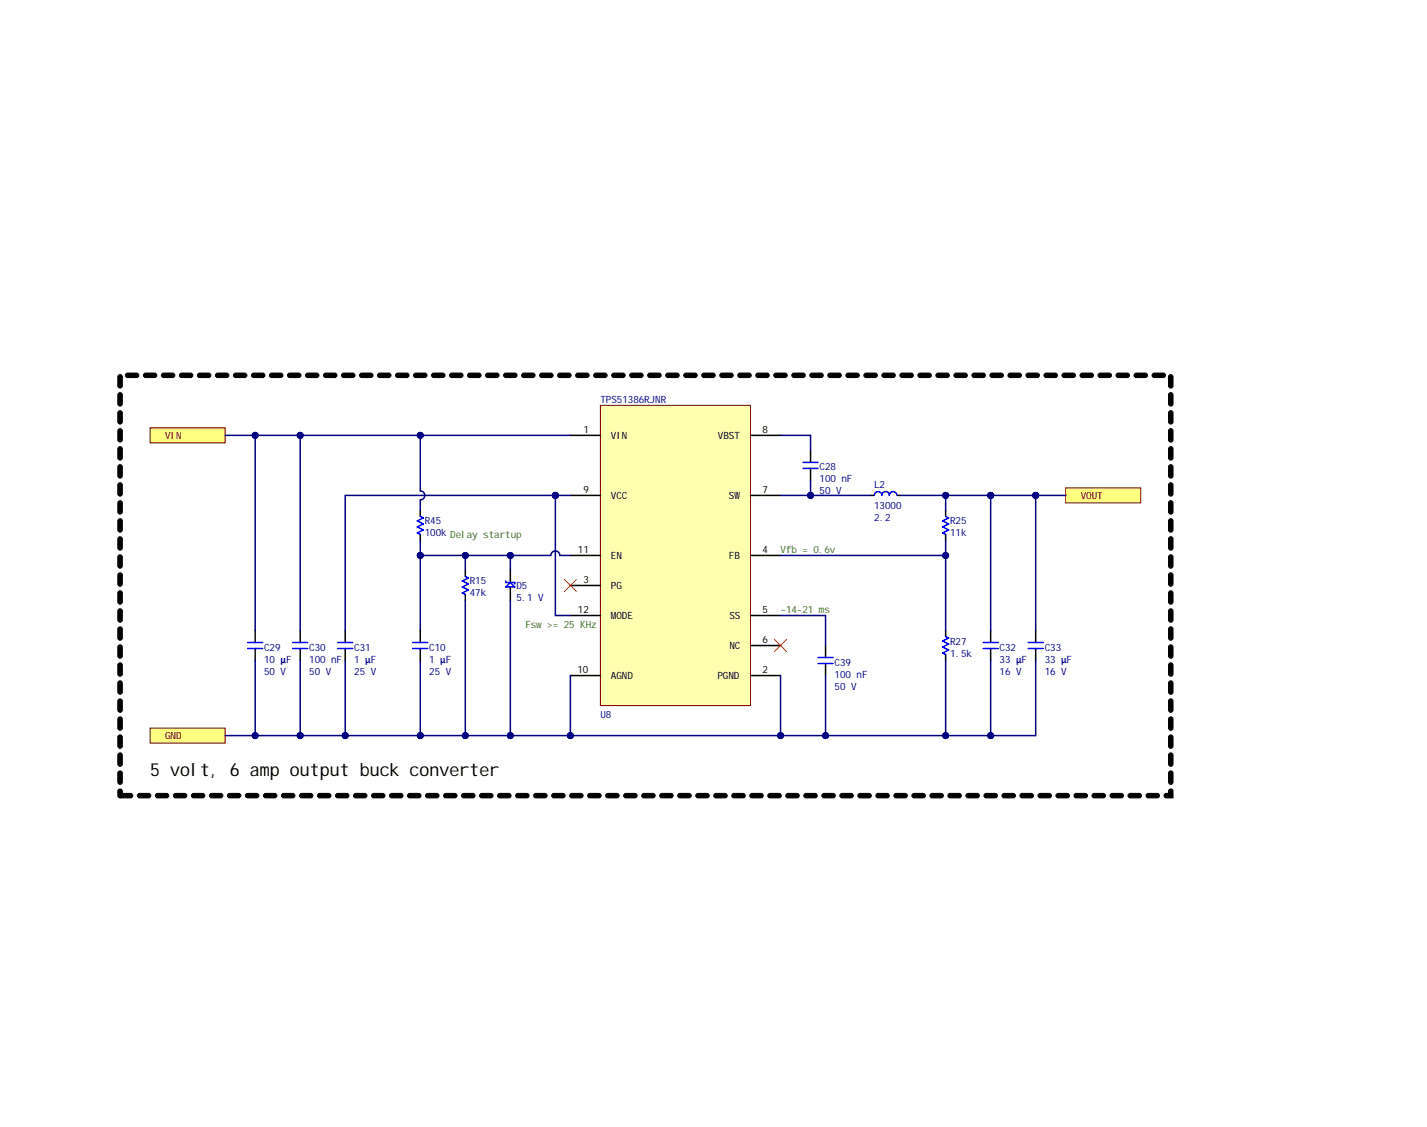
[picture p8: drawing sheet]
<svg xmlns="http://www.w3.org/2000/svg" width="241mm" height="190mm" viewBox="0 0 241 190" stroke-linecap="round" stroke-linejoin="round" font-family="sans-serif">
<defs><g id="words">
<text font-size="3" x="25.4" y="131.2">5 volt, 6 amp output buck converter</text>
<g font-size="1.7" fill="#000080">
<text x="101.5" y="68.1">TPS51386RJNR</text>
<text x="138.6" y="81.5">100 nF</text>
<text x="138.6" y="83.6">50 V</text>
<text x="138.6" y="79.5">C28</text>
<text x="147.8" y="82.6">L2</text>
<text x="71.8" y="88.6">R45</text>
<text x="147.8" y="86.1">13000</text>
<text x="147.8" y="88.1">2.2</text>
<text x="160.7" y="88.6">R25</text>
<text x="71.8" y="90.7">100k Delay startup</text>
<text x="160.7" y="90.7">11k</text>
<text x="79.4" y="100.8">47k</text>
<text x="79.4" y="98.8">R15</text>
<text x="87.3" y="101.6">5.1 V</text>
<text x="87.3" y="99.6">D5</text>
<text x="44.7" y="112">10 µF</text>
<text x="44.7" y="110">C29</text>
<text x="52.3" y="112">100 nF</text>
<text x="52.3" y="110">C30</text>
<text x="59.9" y="112">1 µF</text>
<text x="59.9" y="110">C31</text>
<text x="72.6" y="112">1 µF</text>
<text x="72.6" y="110">C10</text>
<text x="141.1" y="112.5">C39</text>
<text x="160.7" y="111">1.5k</text>
<text x="160.7" y="108.9">R27</text>
<text x="169" y="112">33 µF</text>
<text x="169" y="110">C32</text>
<text x="176.7" y="112">33 µF</text>
<text x="176.7" y="110">C33</text>
<text x="44.7" y="114">50 V</text>
<text x="52.3" y="114">50 V</text>
<text x="59.9" y="114">25 V</text>
<text x="72.6" y="114">25 V</text>
<text x="141.1" y="114.5">100 nF</text>
<text x="141.1" y="116.6">50 V</text>
<text x="169" y="114">16 V</text>
<text x="176.7" y="114">16 V</text>
<text x="101.5" y="121.4">U8</text>
</g>
<g font-size="1.7" fill="#800000">
<text x="27.9" y="74.2">VIN</text>
<text x="182.7" y="84.3">VOUT</text>
<text x="27.9" y="124.9">GND</text>
</g>
<g font-size="1.7">
<text x="98.6" y="73.2">1</text>
<text x="103.3" y="74.2">VIN</text>
<text x="121.4" y="74.2">VBST</text>
<text x="128.9" y="73.2">8</text>
<text x="98.6" y="83.3">9</text>
<text x="128.9" y="83.3">7</text>
<text x="103.3" y="84.3">VCC</text>
<text x="123.3" y="84.3">SW</text>
<text x="97.7" y="93.5">11</text>
<text x="103.3" y="94.5">EN</text>
<text x="123.3" y="94.5">FB</text>
<text x="128.9" y="93.5">4</text>
<text x="98.6" y="98.5">3</text>
<text x="103.3" y="99.6">PG</text>
<text x="97.7" y="103.6">12</text>
<text x="103.3" y="104.6">MODE</text>
<text x="123.4" y="104.6">SS</text>
<text x="128.9" y="103.6">5</text>
<text x="97.6" y="113.8">10</text>
<text x="123.4" y="109.7">NC</text>
<text x="128.9" y="113.8">2</text>
<text x="128.9" y="108.7">6</text>
<text x="103.3" y="114.8">AGND</text>
<text x="121.3" y="114.8">PGND</text>
</g>
<g font-size="1.7" fill="#38761d">
<text x="132" y="93.5">Vfb = 0.6v</text>
<text x="88.8" y="106.2">Fsw &gt;= 25 KHz</text>
<text x="132" y="103.6">~14-21 ms</text>
</g>
</g></defs>
<path d="M101.5 68.5h25.4v50.8h-25.4z" fill-rule="evenodd" fill="#ffffb0"/>
<path d="M101.5 68.5h25.4v50.8h-25.4z" fill="none" stroke="#800000" stroke-width=".17"/>
<g fill="none" stroke="#000" stroke-width=".25">
<path d="M96.4 73.6h5.1M126.9 73.6h5.1M137.1 76.1v2.1M137.1 79.2v2M96.4 99h5.1M96.4 93.9h5.1M96.4 83.7h5.1M126.9 93.9h5.1M126.9 83.7h5.1M147.2 83.7h.5M151.8 83.7h.5M159.9 86.3v1"/>
<path d="M159.9 90.3v1.1M43.1 106.6v2M43.1 109.6v2.1M50.8 106.6v2M50.8 109.6v2.1M58.4 106.6v2M58.4 109.6v2.1M96.4 114.2h5.1M96.4 104h5.1M126.9 114.2h5.1M126.9 104h5.1M126.9 109.1h5.1"/>
<path d="M139.6 109.1v2M139.6 112.2v2M159.9 106.6v1M159.9 110.6v1.1M167.5 106.6v2M167.5 109.6v2.1M175.1 106.6v2M175.1 109.6v2.1"/>
</g>
<g fill="none" stroke="#00f" stroke-width=".25">
<path d="M135.8 79.2h2.5M135.8 78.2h2.5M147.8 83.7a.64 .64 0 0 1 .7-.6 .64 .64 0 0 1 .6 .6M149.1 83.7a.64 .64 0 0 1 .7-.6 .64 .64 0 0 1 .6 .6M150.4 83.7a.64 .64 0 0 1 .6-.6 .64 .64 0 0 1 .7 .6M159.9 87.3l.5 .2-1 .6 1 .5-1 .5 1 .5-1 .5 .5 .2M41.9 109.6h2.5M41.9 108.6h2.5M49.5 109.6h2.5M49.5 108.6h2.5M57.1 109.6h2.5M57.1 108.6h2.5"/>
<path d="M138.3 112.2h2.6M138.3 111.1h2.6M159.9 107.6l.5 .2-1 .6 1 .5-1 .5 1 .5-1 .5 .5 .2M166.2 109.6h2.6M166.2 108.6h2.6M173.9 109.6h2.5M173.9 108.6h2.5"/>
</g>
<path d="M95.4 98l2.1 2M97.5 98l-2.1 2M131 108.1l2 2M133 108.1l-2 2" fill="none" stroke="#f00" stroke-width=".17"/>
<path d="M180.2 82.5h12.7v2.5h-12.7z" fill-rule="evenodd" fill="#ffff80"/>
<path d="M180.2 82.5h12.7v2.5h-12.7z" fill="none" stroke="#800000" stroke-width=".17"/>
<path d="M25.4 123.1h12.7v2.5h-12.7z" fill-rule="evenodd" fill="#ffff80"/>
<path d="M25.4 123.1h12.7v2.5h-12.7z" fill="none" stroke="#800000" stroke-width=".17"/>
<path d="M25.4 72.3h12.7v2.6h-12.7z" fill-rule="evenodd" fill="#ffff80"/>
<path d="M25.4 72.3h12.7v2.6h-12.7z" fill="none" stroke="#800000" stroke-width=".17"/>
<path d="M20 133.5a.38 .38 0 0 1 .4-.1 .38 .38 0 0 1 .3 .3v.8a.38 .38 0 0 1-.4 .4 .38 .38 0 0 1-.4-.4zM20 130.5a.38 .38 0 0 1 .4-.2 .38 .38 0 0 1 .3 .4v1.5a.38 .38 0 0 1-.4 .4 .38 .38 0 0 1-.4-.4zM20 127.5a.38 .38 0 0 1 .4-.2 .38 .38 0 0 1 .3 .3v1.6a.38 .38 0 0 1-.4 .3 .38 .38 0 0 1-.4-.3zM20 124.4a.38 .38 0 0 1 .4-.2 .38 .38 0 0 1 .3 .4v1.5a.38 .38 0 0 1-.4 .4 .38 .38 0 0 1-.4-.4zM20 121.4a.38 .38 0 0 1 .4-.2 .38 .38 0 0 1 .3 .3v1.6a.38 .38 0 0 1-.4 .4 .38 .38 0 0 1-.4-.4zM20 118.3a.38 .38 0 0 1 .4-.2 .38 .38 0 0 1 .3 .4v1.5a.38 .38 0 0 1-.4 .4 .38 .38 0 0 1-.4-.4zM20 115.3a.38 .38 0 0 1 .4-.2 .38 .38 0 0 1 .3 .4v1.5a.38 .38 0 0 1-.4 .4 .38 .38 0 0 1-.4-.4zM20 112.2a.38 .38 0 0 1 .4-.2 .38 .38 0 0 1 .3 .4v1.5a.38 .38 0 0 1-.4 .4 .38 .38 0 0 1-.4-.4zM20 109.2a.38 .38 0 0 1 .4-.2 .38 .38 0 0 1 .3 .4v1.5a.38 .38 0 0 1-.4 .4 .38 .38 0 0 1-.4-.4zM20 106.1a.38 .38 0 0 1 .4-.1 .38 .38 0 0 1 .3 .3v1.5a.38 .38 0 0 1-.4 .4 .38 .38 0 0 1-.4-.4zM20 103.1a.38 .38 0 0 1 .4-.2 .38 .38 0 0 1 .3 .4v1.5a.38 .38 0 0 1-.4 .4 .38 .38 0 0 1-.4-.4zM20 100a.38 .38 0 0 1 .4-.1 .38 .38 0 0 1 .3 .3v1.6a.38 .38 0 0 1-.4 .3 .38 .38 0 0 1-.4-.3zM20 97a.38 .38 0 0 1 .4-.2 .38 .38 0 0 1 .3 .4v1.5a.38 .38 0 0 1-.4 .4 .38 .38 0 0 1-.4-.4zM20 94a.38 .38 0 0 1 .4-.2 .38 .38 0 0 1 .3 .3v1.6a.38 .38 0 0 1-.4 .3 .38 .38 0 0 1-.4-.3zM20 90.9a.38 .38 0 0 1 .4-.2 .38 .38 0 0 1 .3 .4v1.5a.38 .38 0 0 1-.4 .4 .38 .38 0 0 1-.4-.4zM20 87.9a.38 .38 0 0 1 .4-.2 .38 .38 0 0 1 .3 .4v1.5a.38 .38 0 0 1-.4 .4 .38 .38 0 0 1-.4-.4zM20 84.8a.38 .38 0 0 1 .4-.2 .38 .38 0 0 1 .3 .4v1.5a.38 .38 0 0 1-.4 .4 .38 .38 0 0 1-.4-.4zM20 81.8a.38 .38 0 0 1 .4-.2 .38 .38 0 0 1 .3 .4v1.5a.38 .38 0 0 1-.4 .4 .38 .38 0 0 1-.4-.4zM20 78.7a.38 .38 0 0 1 .4-.1 .38 .38 0 0 1 .3 .3v1.5a.38 .38 0 0 1-.4 .4 .38 .38 0 0 1-.4-.4zM20 75.7a.38 .38 0 0 1 .4-.2 .38 .38 0 0 1 .3 .4v1.5a.38 .38 0 0 1-.4 .4 .38 .38 0 0 1-.4-.4zM20 72.6a.38 .38 0 0 1 .4-.1 .38 .38 0 0 1 .3 .3v1.6a.38 .38 0 0 1-.4 .3 .38 .38 0 0 1-.4-.3zM20 69.6a.38 .38 0 0 1 .4-.2 .38 .38 0 0 1 .3 .4v1.5a.38 .38 0 0 1-.4 .4 .38 .38 0 0 1-.4-.4zM20 66.6a.38 .38 0 0 1 .4-.2 .38 .38 0 0 1 .3 .3v1.6a.38 .38 0 0 1-.4 .3 .38 .38 0 0 1-.4-.3zM20 63.5a.38 .38 0 0 1 .4-.2 .38 .38 0 0 1 .3 .4v1.5a.38 .38 0 0 1-.4 .4 .38 .38 0 0 1-.4-.4zM21.2 63.3l.4-.2h1.5a.38 .38 0 0 1 .4 .3 .38 .38 0 0 1-.4 .4h-1.5a.38 .38 0 0 1-.4-.5zM24.3 63.3l.3-.2h1.5a.38 .38 0 0 1 .4 .3 .38 .38 0 0 1-.4 .4h-1.5a.38 .38 0 0 1-.3-.5zM27.3 63.3l.4-.2h1.5a.38 .38 0 0 1 .4 .3 .38 .38 0 0 1-.4 .4h-1.5a.38 .38 0 0 1-.4-.5zM30.4 63.3l.3-.2h1.5a.38 .38 0 0 1 .4 .3 .38 .38 0 0 1-.4 .4h-1.5a.38 .38 0 0 1-.3-.5zM33.4 63.3l.4-.2h1.5a.38 .38 0 0 1 .4 .3 .38 .38 0 0 1-.4 .4h-1.5a.38 .38 0 0 1-.4-.5zM36.5 63.3l.3-.2h1.5a.38 .38 0 0 1 .4 .3 .38 .38 0 0 1-.4 .4h-1.5a.38 .38 0 0 1-.3-.5zM39.5 63.3l.3-.2h1.6a.38 .38 0 0 1 .4 .3 .38 .38 0 0 1-.4 .4h-1.6a.38 .38 0 0 1-.3-.5zM42.6 63.3l.3-.2h1.5a.38 .38 0 0 1 .4 .3 .38 .38 0 0 1-.4 .4h-1.5a.38 .38 0 0 1-.3-.5zM45.6 63.3l.3-.2h1.6a.38 .38 0 0 1 .3 .3 .38 .38 0 0 1-.3 .4h-1.6a.38 .38 0 0 1-.3-.5zM48.7 63.3l.3-.2h1.5a.38 .38 0 0 1 .4 .3 .38 .38 0 0 1-.4 .4h-1.5a.38 .38 0 0 1-.3-.5zM51.7 63.3l.3-.2h1.6a.38 .38 0 0 1 .3 .3 .38 .38 0 0 1-.3 .4h-1.6a.38 .38 0 0 1-.3-.5zM54.8 63.3l.3-.2h1.5a.38 .38 0 0 1 .4 .3 .38 .38 0 0 1-.4 .4h-1.5a.38 .38 0 0 1-.3-.5zM57.8 63.3l.3-.2h1.5a.38 .38 0 0 1 .4 .3 .38 .38 0 0 1-.4 .4h-1.5a.38 .38 0 0 1-.3-.5zM60.8 63.3l.4-.2h1.5a.38 .38 0 0 1 .4 .3 .38 .38 0 0 1-.4 .4h-1.5a.38 .38 0 0 1-.4-.5zM63.9 63.3l.3-.2h1.5a.38 .38 0 0 1 .4 .3 .38 .38 0 0 1-.4 .4h-1.5a.38 .38 0 0 1-.3-.5zM66.9 63.3l.4-.2h1.5a.38 .38 0 0 1 .4 .3 .38 .38 0 0 1-.4 .4h-1.5a.38 .38 0 0 1-.4-.5zM70 63.3l.3-.2h1.5a.38 .38 0 0 1 .4 .3 .38 .38 0 0 1-.4 .4h-1.5a.38 .38 0 0 1-.3-.5zM73 63.3l.4-.2h1.5a.38 .38 0 0 1 .4 .3 .38 .38 0 0 1-.4 .4h-1.5a.38 .38 0 0 1-.4-.5zM76.1 63.3l.3-.2h1.5a.38 .38 0 0 1 .4 .3 .38 .38 0 0 1-.4 .4h-1.5a.38 .38 0 0 1-.3-.5zM79.1 63.3l.3-.2h1.6a.38 .38 0 0 1 .3 .3 .38 .38 0 0 1-.3 .4h-1.6a.38 .38 0 0 1-.3-.5zM82.2 63.3l.3-.2h1.5a.38 .38 0 0 1 .4 .3 .38 .38 0 0 1-.4 .4h-1.5a.38 .38 0 0 1-.3-.5zM85.2 63.3l.3-.2h1.6a.38 .38 0 0 1 .3 .3 .38 .38 0 0 1-.3 .4h-1.6a.38 .38 0 0 1-.3-.5zM88.3 63.3l.3-.2h1.5a.38 .38 0 0 1 .4 .3 .38 .38 0 0 1-.4 .4h-1.5a.38 .38 0 0 1-.3-.5zM91.3 63.3l.3-.2h1.5a.38 .38 0 0 1 .4 .3 .38 .38 0 0 1-.4 .4h-1.5a.38 .38 0 0 1-.3-.5zM94.3 63.3l.4-.2h1.5a.38 .38 0 0 1 .4 .3 .38 .38 0 0 1-.4 .4h-1.5a.38 .38 0 0 1-.4-.5zM97.4 63.3l.3-.2h1.5a.38 .38 0 0 1 .4 .3 .38 .38 0 0 1-.4 .4h-1.5a.38 .38 0 0 1-.3-.5zM100.4 63.3l.4-.2h1.5a.38 .38 0 0 1 .4 .3 .38 .38 0 0 1-.4 .4h-1.5a.38 .38 0 0 1-.4-.5zM103.5 63.3l.3-.2h1.5a.38 .38 0 0 1 .4 .3 .38 .38 0 0 1-.4 .4h-1.5a.38 .38 0 0 1-.3-.5zM106.5 63.3l.4-.2h1.5a.38 .38 0 0 1 .4 .3 .38 .38 0 0 1-.4 .4h-1.5a.38 .38 0 0 1-.4-.5zM109.6 63.3l.3-.2h1.5a.38 .38 0 0 1 .4 .3 .38 .38 0 0 1-.4 .4h-1.5a.38 .38 0 0 1-.3-.5zM112.6 63.3l.3-.2h1.6a.38 .38 0 0 1 .3 .3 .38 .38 0 0 1-.3 .4h-1.6a.38 .38 0 0 1-.3-.5zM115.7 63.3l.3-.2h1.5a.38 .38 0 0 1 .4 .3 .38 .38 0 0 1-.4 .4h-1.5a.38 .38 0 0 1-.3-.5zM118.7 63.3l.3-.2h1.6a.38 .38 0 0 1 .3 .3 .38 .38 0 0 1-.3 .4h-1.6a.38 .38 0 0 1-.3-.5zM121.8 63.3l.3-.2h1.5a.38 .38 0 0 1 .4 .3 .38 .38 0 0 1-.4 .4h-1.5a.38 .38 0 0 1-.3-.5zM124.8 63.3l.3-.2h1.6a.38 .38 0 0 1 .3 .3 .38 .38 0 0 1-.3 .4h-1.6a.38 .38 0 0 1-.3-.5zM127.8 63.3l.4-.2h1.5a.38 .38 0 0 1 .4 .3 .38 .38 0 0 1-.4 .4h-1.5a.38 .38 0 0 1-.4-.5zM130.9 63.3l.3-.2h1.5a.38 .38 0 0 1 .4 .3 .38 .38 0 0 1-.4 .4h-1.5a.38 .38 0 0 1-.3-.5zM133.9 63.3l.4-.2h1.5a.38 .38 0 0 1 .4 .3 .38 .38 0 0 1-.4 .4h-1.5a.38 .38 0 0 1-.4-.5zM137 63.3l.3-.2h1.5a.38 .38 0 0 1 .4 .3 .38 .38 0 0 1-.4 .4h-1.5a.38 .38 0 0 1-.3-.5zM140 63.3l.4-.2h1.5a.38 .38 0 0 1 .4 .3 .38 .38 0 0 1-.4 .4h-1.5a.38 .38 0 0 1-.4-.5zM143.1 63.3l.3-.2h1.5a.38 .38 0 0 1 .4 .3 .38 .38 0 0 1-.4 .4h-1.5a.38 .38 0 0 1-.3-.5zM146.1 63.3l.3-.2h1.6a.38 .38 0 0 1 .4 .3 .38 .38 0 0 1-.4 .4h-1.6a.38 .38 0 0 1-.3-.5zM149.2 63.3l.3-.2h1.5a.38 .38 0 0 1 .4 .3 .38 .38 0 0 1-.4 .4h-1.5a.38 .38 0 0 1-.3-.5zM152.2 63.3l.3-.2h1.6a.38 .38 0 0 1 .3 .3 .38 .38 0 0 1-.3 .4h-1.6a.38 .38 0 0 1-.3-.5zM155.3 63.3l.3-.2h1.5a.38 .38 0 0 1 .4 .3 .38 .38 0 0 1-.4 .4h-1.5a.38 .38 0 0 1-.3-.5zM158.3 63.3l.3-.2h1.6a.38 .38 0 0 1 .3 .3 .38 .38 0 0 1-.3 .4h-1.6a.38 .38 0 0 1-.3-.5zM161.4 63.3l.3-.2h1.5a.38 .38 0 0 1 .4 .3 .38 .38 0 0 1-.4 .4h-1.5a.38 .38 0 0 1-.3-.5zM164.4 63.3l.3-.2h1.5a.38 .38 0 0 1 .4 .3 .38 .38 0 0 1-.4 .4h-1.5a.38 .38 0 0 1-.3-.5zM167.4 63.3l.4-.2h1.5a.38 .38 0 0 1 .4 .3 .38 .38 0 0 1-.4 .4h-1.5a.38 .38 0 0 1-.4-.5zM170.5 63.3l.3-.2h1.5a.38 .38 0 0 1 .4 .3 .38 .38 0 0 1-.4 .4h-1.5a.38 .38 0 0 1-.3-.5zM173.5 63.3l.4-.2h1.5a.38 .38 0 0 1 .4 .3 .38 .38 0 0 1-.4 .4h-1.5a.38 .38 0 0 1-.4-.5zM176.6 63.3l.3-.2h1.5a.38 .38 0 0 1 .4 .3 .38 .38 0 0 1-.4 .4h-1.5a.38 .38 0 0 1-.3-.5zM179.6 63.3l.4-.2h1.5a.38 .38 0 0 1 .4 .3 .38 .38 0 0 1-.4 .4h-1.5a.38 .38 0 0 1-.4-.5zM182.7 63.3l.3-.2h1.5a.38 .38 0 0 1 .4 .3 .38 .38 0 0 1-.4 .4h-1.5a.38 .38 0 0 1-.3-.5zM185.7 63.3l.3-.2h1.6a.38 .38 0 0 1 .3 .3 .38 .38 0 0 1-.3 .4h-1.6a.38 .38 0 0 1-.3-.5zM188.8 63.3l.3-.2h1.5a.38 .38 0 0 1 .4 .3 .38 .38 0 0 1-.4 .4h-1.5a.38 .38 0 0 1-.3-.5zM191.8 63.3l.3-.2h1.6a.38 .38 0 0 1 .3 .3 .38 .38 0 0 1-.3 .4h-1.6a.38 .38 0 0 1-.3-.5zM194.9 63.3l.3-.2h1.5a.38 .38 0 0 1 .4 .3 .38 .38 0 0 1-.4 .4h-1.5a.38 .38 0 0 1-.3-.5zM197.6 63.5a.38 .38 0 0 1 .5-.2 .38 .38 0 0 1 .3 .4v1.5a.38 .38 0 0 1-.4 .4 .38 .38 0 0 1-.4-.4zM197.6 66.6a.38 .38 0 0 1 .5-.2 .38 .38 0 0 1 .3 .3v1.6a.38 .38 0 0 1-.4 .3 .38 .38 0 0 1-.4-.3zM197.6 69.6a.38 .38 0 0 1 .5-.2 .38 .38 0 0 1 .3 .4v1.5a.38 .38 0 0 1-.4 .4 .38 .38 0 0 1-.4-.4zM197.6 72.6a.38 .38 0 0 1 .5-.1 .38 .38 0 0 1 .3 .3v1.6a.38 .38 0 0 1-.4 .3 .38 .38 0 0 1-.4-.3zM197.6 75.7a.38 .38 0 0 1 .5-.2 .38 .38 0 0 1 .3 .4v1.5a.38 .38 0 0 1-.4 .4 .38 .38 0 0 1-.4-.4zM197.6 78.7a.38 .38 0 0 1 .5-.1 .38 .38 0 0 1 .3 .3v1.5a.38 .38 0 0 1-.4 .4 .38 .38 0 0 1-.4-.4zM197.6 81.8a.38 .38 0 0 1 .5-.2 .38 .38 0 0 1 .3 .4v1.5a.38 .38 0 0 1-.4 .4 .38 .38 0 0 1-.4-.4zM197.6 84.8a.38 .38 0 0 1 .5-.2 .38 .38 0 0 1 .3 .4v1.5a.38 .38 0 0 1-.4 .4 .38 .38 0 0 1-.4-.4zM197.6 87.9a.38 .38 0 0 1 .5-.2 .38 .38 0 0 1 .3 .4v1.5a.38 .38 0 0 1-.4 .4 .38 .38 0 0 1-.4-.4zM197.6 90.9a.38 .38 0 0 1 .5-.2 .38 .38 0 0 1 .3 .4v1.5a.38 .38 0 0 1-.4 .4 .38 .38 0 0 1-.4-.4zM197.6 94a.38 .38 0 0 1 .5-.2 .38 .38 0 0 1 .3 .3v1.6a.38 .38 0 0 1-.4 .3 .38 .38 0 0 1-.4-.3zM197.6 97a.38 .38 0 0 1 .5-.2 .38 .38 0 0 1 .3 .4v1.5a.38 .38 0 0 1-.4 .4 .38 .38 0 0 1-.4-.4zM197.6 100a.38 .38 0 0 1 .5-.1 .38 .38 0 0 1 .3 .3v1.6a.38 .38 0 0 1-.4 .3 .38 .38 0 0 1-.4-.3zM197.6 103.1a.38 .38 0 0 1 .5-.2 .38 .38 0 0 1 .3 .4v1.5a.38 .38 0 0 1-.4 .4 .38 .38 0 0 1-.4-.4zM197.6 106.1a.38 .38 0 0 1 .5-.1 .38 .38 0 0 1 .3 .3v1.5a.38 .38 0 0 1-.4 .4 .38 .38 0 0 1-.4-.4zM197.6 109.2a.38 .38 0 0 1 .5-.2 .38 .38 0 0 1 .3 .4v1.5a.38 .38 0 0 1-.4 .4 .38 .38 0 0 1-.4-.4zM197.6 112.2a.38 .38 0 0 1 .5-.2 .38 .38 0 0 1 .3 .4v1.5a.38 .38 0 0 1-.4 .4 .38 .38 0 0 1-.4-.4zM197.6 115.3a.38 .38 0 0 1 .5-.2 .38 .38 0 0 1 .3 .4v1.5a.38 .38 0 0 1-.4 .4 .38 .38 0 0 1-.4-.4zM197.6 118.3a.38 .38 0 0 1 .5-.2 .38 .38 0 0 1 .3 .4v1.5a.38 .38 0 0 1-.4 .4 .38 .38 0 0 1-.4-.4zM197.6 121.4a.38 .38 0 0 1 .5-.2 .38 .38 0 0 1 .3 .3v1.6a.38 .38 0 0 1-.4 .4 .38 .38 0 0 1-.4-.4zM197.6 124.4a.38 .38 0 0 1 .5-.2 .38 .38 0 0 1 .3 .4v1.5a.38 .38 0 0 1-.4 .4 .38 .38 0 0 1-.4-.4zM197.6 127.5a.38 .38 0 0 1 .5-.2 .38 .38 0 0 1 .3 .3v1.6a.38 .38 0 0 1-.4 .3 .38 .38 0 0 1-.4-.3zM197.6 130.5a.38 .38 0 0 1 .5-.2 .38 .38 0 0 1 .3 .4v1.5a.38 .38 0 0 1-.4 .4 .38 .38 0 0 1-.4-.4zM196.9 134.3l.3-.2h.8l-.4 .4v-.8a.38 .38 0 0 1 .4-.4 .38 .38 0 0 1 .4 .4v1.2h-1.2a.38 .38 0 0 1-.3-.6zM193.8 134.3l.4-.2h1.5a.38 .38 0 0 1 .4 .4 .38 .38 0 0 1-.4 .4h-1.5a.38 .38 0 0 1-.4-.6zM190.8 134.3l.3-.2h1.5a.38 .38 0 0 1 .4 .4 .38 .38 0 0 1-.4 .4h-1.5a.38 .38 0 0 1-.3-.6zM187.7 134.3l.4-.2h1.5a.38 .38 0 0 1 .4 .4 .38 .38 0 0 1-.4 .4h-1.5a.38 .38 0 0 1-.4-.6zM184.7 134.3l.3-.2h1.6a.38 .38 0 0 1 .3 .4 .38 .38 0 0 1-.3 .4h-1.6a.38 .38 0 0 1-.3-.6zM181.7 134.3l.3-.2h1.5a.38 .38 0 0 1 .4 .4 .38 .38 0 0 1-.4 .4h-1.5a.38 .38 0 0 1-.3-.6zM178.6 134.3l.3-.2h1.6a.38 .38 0 0 1 .3 .4 .38 .38 0 0 1-.3 .4h-1.6a.38 .38 0 0 1-.3-.6zM175.6 134.3l.3-.2h1.5a.38 .38 0 0 1 .4 .4 .38 .38 0 0 1-.4 .4h-1.5a.38 .38 0 0 1-.3-.6zM172.5 134.3l.3-.2h1.6a.38 .38 0 0 1 .3 .4 .38 .38 0 0 1-.3 .4h-1.6a.38 .38 0 0 1-.3-.6zM169.5 134.3l.3-.2h1.5a.38 .38 0 0 1 .4 .4 .38 .38 0 0 1-.4 .4h-1.5a.38 .38 0 0 1-.3-.6zM166.4 134.3l.4-.2h1.5a.38 .38 0 0 1 .4 .4 .38 .38 0 0 1-.4 .4h-1.5a.38 .38 0 0 1-.4-.6zM163.4 134.3l.3-.2h1.5a.38 .38 0 0 1 .4 .4 .38 .38 0 0 1-.4 .4h-1.5a.38 .38 0 0 1-.3-.6zM160.3 134.3l.4-.2h1.5a.38 .38 0 0 1 .4 .4 .38 .38 0 0 1-.4 .4h-1.5a.38 .38 0 0 1-.4-.6zM157.3 134.3l.3-.2h1.5a.38 .38 0 0 1 .4 .4 .38 .38 0 0 1-.4 .4h-1.5a.38 .38 0 0 1-.3-.6zM154.2 134.3l.4-.2h1.5a.38 .38 0 0 1 .4 .4 .38 .38 0 0 1-.4 .4h-1.5a.38 .38 0 0 1-.4-.6zM151.2 134.3l.3-.2h1.5a.38 .38 0 0 1 .4 .4 .38 .38 0 0 1-.4 .4h-1.5a.38 .38 0 0 1-.3-.6zM148.2 134.3l.3-.2h1.5a.38 .38 0 0 1 .4 .4 .38 .38 0 0 1-.4 .4h-1.5a.38 .38 0 0 1-.3-.6zM145.1 134.3l.3-.2h1.6a.38 .38 0 0 1 .3 .4 .38 .38 0 0 1-.3 .4h-1.6a.38 .38 0 0 1-.3-.6zM142.1 134.3l.3-.2h1.5a.38 .38 0 0 1 .4 .4 .38 .38 0 0 1-.4 .4h-1.5a.38 .38 0 0 1-.3-.6zM139 134.3l.3-.2h1.6a.38 .38 0 0 1 .3 .4 .38 .38 0 0 1-.3 .4h-1.6a.38 .38 0 0 1-.3-.6zM136 134.3l.3-.2h1.5a.38 .38 0 0 1 .4 .4 .38 .38 0 0 1-.4 .4h-1.5a.38 .38 0 0 1-.3-.6zM132.9 134.3l.4-.2h1.5a.38 .38 0 0 1 .4 .4 .38 .38 0 0 1-.4 .4h-1.5a.38 .38 0 0 1-.4-.6zM129.9 134.3l.3-.2h1.5a.38 .38 0 0 1 .4 .4 .38 .38 0 0 1-.4 .4h-1.5a.38 .38 0 0 1-.3-.6zM126.8 134.3l.4-.2h1.5a.38 .38 0 0 1 .4 .4 .38 .38 0 0 1-.4 .4h-1.5a.38 .38 0 0 1-.4-.6zM123.8 134.3l.3-.2h1.5a.38 .38 0 0 1 .4 .4 .38 .38 0 0 1-.4 .4h-1.5a.38 .38 0 0 1-.3-.6zM120.7 134.3l.4-.2h1.5a.38 .38 0 0 1 .4 .4 .38 .38 0 0 1-.4 .4h-1.5a.38 .38 0 0 1-.4-.6zM117.7 134.3l.3-.2h1.5a.38 .38 0 0 1 .4 .4 .38 .38 0 0 1-.4 .4h-1.5a.38 .38 0 0 1-.3-.6zM114.7 134.3l.3-.2h1.5a.38 .38 0 0 1 .4 .4 .38 .38 0 0 1-.4 .4h-1.5a.38 .38 0 0 1-.3-.6zM111.6 134.3l.3-.2h1.6a.38 .38 0 0 1 .3 .4 .38 .38 0 0 1-.3 .4h-1.6a.38 .38 0 0 1-.3-.6zM108.6 134.3l.3-.2h1.5a.38 .38 0 0 1 .4 .4 .38 .38 0 0 1-.4 .4h-1.5a.38 .38 0 0 1-.3-.6zM105.5 134.3l.3-.2h1.6a.38 .38 0 0 1 .3 .4 .38 .38 0 0 1-.3 .4h-1.6a.38 .38 0 0 1-.3-.6zM102.5 134.3l.3-.2h1.5a.38 .38 0 0 1 .4 .4 .38 .38 0 0 1-.4 .4h-1.5a.38 .38 0 0 1-.3-.6zM99.4 134.3l.3-.2h1.6a.38 .38 0 0 1 .4 .4 .38 .38 0 0 1-.4 .4h-1.6a.38 .38 0 0 1-.3-.6zM96.4 134.3l.3-.2h1.5a.38 .38 0 0 1 .4 .4 .38 .38 0 0 1-.4 .4h-1.5a.38 .38 0 0 1-.3-.6zM93.3 134.3l.4-.2h1.5a.38 .38 0 0 1 .4 .4 .38 .38 0 0 1-.4 .4h-1.5a.38 .38 0 0 1-.4-.6zM90.3 134.3l.3-.2h1.5a.38 .38 0 0 1 .4 .4 .38 .38 0 0 1-.4 .4h-1.5a.38 .38 0 0 1-.3-.6zM87.2 134.3l.4-.2h1.5a.38 .38 0 0 1 .4 .4 .38 .38 0 0 1-.4 .4h-1.5a.38 .38 0 0 1-.4-.6zM84.2 134.3l.3-.2h1.5a.38 .38 0 0 1 .4 .4 .38 .38 0 0 1-.4 .4h-1.5a.38 .38 0 0 1-.3-.6zM81.1 134.3l.4-.2h1.5a.38 .38 0 0 1 .4 .4 .38 .38 0 0 1-.4 .4h-1.5a.38 .38 0 0 1-.4-.6zM78.1 134.3l.3-.2h1.6a.38 .38 0 0 1 .3 .4 .38 .38 0 0 1-.3 .4h-1.6a.38 .38 0 0 1-.3-.6zM75.1 134.3l.3-.2h1.5a.38 .38 0 0 1 .4 .4 .38 .38 0 0 1-.4 .4h-1.5a.38 .38 0 0 1-.3-.6zM72 134.3l.3-.2h1.6a.38 .38 0 0 1 .3 .4 .38 .38 0 0 1-.3 .4h-1.6a.38 .38 0 0 1-.3-.6zM69 134.3l.3-.2h1.5a.38 .38 0 0 1 .4 .4 .38 .38 0 0 1-.4 .4h-1.5a.38 .38 0 0 1-.3-.6zM65.9 134.3l.3-.2h1.6a.38 .38 0 0 1 .3 .4 .38 .38 0 0 1-.3 .4h-1.6a.38 .38 0 0 1-.3-.6zM62.9 134.3l.3-.2h1.5a.38 .38 0 0 1 .4 .4 .38 .38 0 0 1-.4 .4h-1.5a.38 .38 0 0 1-.3-.6zM59.8 134.3l.4-.2h1.5a.38 .38 0 0 1 .4 .4 .38 .38 0 0 1-.4 .4h-1.5a.38 .38 0 0 1-.4-.6zM56.8 134.3l.3-.2h1.5a.38 .38 0 0 1 .4 .4 .38 .38 0 0 1-.4 .4h-1.5a.38 .38 0 0 1-.3-.6zM53.7 134.3l.4-.2h1.5a.38 .38 0 0 1 .4 .4 .38 .38 0 0 1-.4 .4h-1.5a.38 .38 0 0 1-.4-.6zM50.7 134.3l.3-.2h1.5a.38 .38 0 0 1 .4 .4 .38 .38 0 0 1-.4 .4h-1.5a.38 .38 0 0 1-.3-.6zM47.6 134.3l.4-.2h1.5a.38 .38 0 0 1 .4 .4 .38 .38 0 0 1-.4 .4h-1.5a.38 .38 0 0 1-.4-.6zM44.6 134.3l.3-.2h1.5a.38 .38 0 0 1 .4 .4 .38 .38 0 0 1-.4 .4h-1.5a.38 .38 0 0 1-.3-.6zM41.6 134.3l.3-.2h1.5a.38 .38 0 0 1 .4 .4 .38 .38 0 0 1-.4 .4h-1.5a.38 .38 0 0 1-.3-.6zM38.5 134.3l.3-.2h1.6a.38 .38 0 0 1 .3 .4 .38 .38 0 0 1-.3 .4h-1.6a.38 .38 0 0 1-.3-.6zM35.5 134.3l.3-.2h1.5a.38 .38 0 0 1 .4 .4 .38 .38 0 0 1-.4 .4h-1.5a.38 .38 0 0 1-.3-.6zM32.4 134.3l.3-.2h1.6a.38 .38 0 0 1 .3 .4 .38 .38 0 0 1-.3 .4h-1.6a.38 .38 0 0 1-.3-.6zM29.4 134.3l.3-.2h1.5a.38 .38 0 0 1 .4 .4 .38 .38 0 0 1-.4 .4h-1.5a.38 .38 0 0 1-.3-.6zM26.3 134.3l.4-.2h1.5a.38 .38 0 0 1 .4 .4 .38 .38 0 0 1-.4 .4h-1.5a.38 .38 0 0 1-.4-.6zM23.3 134.3l.3-.2h1.5a.38 .38 0 0 1 .4 .4 .38 .38 0 0 1-.4 .4h-1.5a.38 .38 0 0 1-.3-.6zM20.2 134.3l.4-.2h1.5a.38 .38 0 0 1 .4 .4 .38 .38 0 0 1-.4 .4h-1.5a.38 .38 0 0 1-.4-.6z" fill="#000" stroke="#000" stroke-width=".17"/>
<path d="M71.1 86.3v1M71.1 90.3v1.1M78.7 96.4v1M86.3 96.4v2.1M86.3 99.2v2.3M78.7 100.5v1" fill="none" stroke="#000" stroke-width=".25"/>
<path d="M71.1 87.3l.5 .2-1 .6 1 .5-1 .5 1 .5-1 .5 .5 .2M78.7 97.4l.5 .3-1 .5 1 .5-1 .5 1 .5-1 .5 .5 .3M85.5 98.2v.3h1.6v.2M85.5 99.2l.8-.7 .8 .7z" fill="none" stroke="#00f" stroke-width=".25"/>
<path d="M175.1 83.7v22.9" fill="none" stroke="#000080" stroke-width=".25"/>
<circle cx="175.1" cy="83.7" r=".51" fill="#000080"/>
<circle cx="175.1" cy="83.7" r=".51" fill="none" stroke="#000080" stroke-width=".17"/>
<path d="M167.5 83.7v22.9" fill="none" stroke="#000080" stroke-width=".25"/>
<circle cx="167.5" cy="83.7" r=".51" fill="#000080"/>
<circle cx="167.5" cy="83.7" r=".51" fill="none" stroke="#000080" stroke-width=".17"/>
<path d="M167.5 111.7v12.6" fill="none" stroke="#000080" stroke-width=".25"/>
<circle cx="167.5" cy="124.3" r=".51" fill="#000080"/>
<circle cx="167.5" cy="124.3" r=".51" fill="none" stroke="#000080" stroke-width=".17"/>
<path d="M96.4 114.2v10.1" fill="none" stroke="#000080" stroke-width=".25"/>
<circle cx="96.4" cy="124.3" r=".51" fill="#000080"/>
<circle cx="96.4" cy="124.3" r=".51" fill="none" stroke="#000080" stroke-width=".17"/>
<path d="M132 114.2v10.1" fill="none" stroke="#000080" stroke-width=".25"/>
<circle cx="132" cy="124.3" r=".51" fill="#000080"/>
<circle cx="132" cy="124.3" r=".51" fill="none" stroke="#000080" stroke-width=".17"/>
<path d="M96.4 73.6h-53.3v33" fill="none" stroke="#000080" stroke-width=".25"/>
<circle cx="71.1" cy="73.6" r=".51" fill="#000080"/>
<circle cx="71.1" cy="73.6" r=".51" fill="none" stroke="#000080" stroke-width=".17"/>
<circle cx="50.8" cy="73.6" r=".51" fill="#000080"/>
<circle cx="50.8" cy="73.6" r=".51" fill="none" stroke="#000080" stroke-width=".17"/>
<circle cx="43.1" cy="73.6" r=".51" fill="#000080"/>
<circle cx="43.1" cy="73.6" r=".51" fill="none" stroke="#000080" stroke-width=".17"/>
<path d="M50.8 73.6v33" fill="none" stroke="#000080" stroke-width=".25"/>
<circle cx="50.8" cy="73.6" r=".51" fill="#000080"/>
<circle cx="50.8" cy="73.6" r=".51" fill="none" stroke="#000080" stroke-width=".17"/>
<path d="M50.8 111.7v12.6" fill="none" stroke="#000080" stroke-width=".25"/>
<circle cx="50.8" cy="124.3" r=".51" fill="#000080"/>
<circle cx="50.8" cy="124.3" r=".51" fill="none" stroke="#000080" stroke-width=".17"/>
<path d="M132 73.6h5.1v2.5M137.1 81.2v2.5" fill="none" stroke="#000080" stroke-width=".25"/>
<circle cx="137.1" cy="83.7" r=".51" fill="#000080"/>
<circle cx="137.1" cy="83.7" r=".51" fill="none" stroke="#000080" stroke-width=".17"/>
<path d="M132 83.7h15.2M132 104h7.6v5.1" fill="none" stroke="#000080" stroke-width=".25"/>
<circle cx="137.1" cy="83.7" r=".51" fill="#000080"/>
<circle cx="137.1" cy="83.7" r=".51" fill="none" stroke="#000080" stroke-width=".17"/>
<path d="M152.3 83.7h15.2" fill="none" stroke="#000080" stroke-width=".25"/>
<circle cx="159.9" cy="83.7" r=".51" fill="#000080"/>
<circle cx="159.9" cy="83.7" r=".51" fill="none" stroke="#000080" stroke-width=".17"/>
<circle cx="167.5" cy="83.7" r=".51" fill="#000080"/>
<circle cx="167.5" cy="83.7" r=".51" fill="none" stroke="#000080" stroke-width=".17"/>
<path d="M159.9 83.7v2.6" fill="none" stroke="#000080" stroke-width=".25"/>
<circle cx="159.9" cy="83.7" r=".51" fill="#000080"/>
<circle cx="159.9" cy="83.7" r=".51" fill="none" stroke="#000080" stroke-width=".17"/>
<path d="M159.9 91.4v2.5h-27.9" fill="none" stroke="#000080" stroke-width=".25"/>
<circle cx="159.9" cy="93.9" r=".51" fill="#000080"/>
<circle cx="159.9" cy="93.9" r=".51" fill="none" stroke="#000080" stroke-width=".17"/>
<path d="M159.9 93.9v12.7" fill="none" stroke="#000080" stroke-width=".25"/>
<circle cx="159.9" cy="93.9" r=".51" fill="#000080"/>
<circle cx="159.9" cy="93.9" r=".51" fill="none" stroke="#000080" stroke-width=".17"/>
<path d="M159.9 111.7v12.6" fill="none" stroke="#000080" stroke-width=".25"/>
<circle cx="159.9" cy="124.3" r=".51" fill="#000080"/>
<circle cx="159.9" cy="124.3" r=".51" fill="none" stroke="#000080" stroke-width=".17"/>
<path d="M139.6 114.2v10.1" fill="none" stroke="#000080" stroke-width=".25"/>
<circle cx="139.6" cy="124.3" r=".51" fill="#000080"/>
<circle cx="139.6" cy="124.3" r=".51" fill="none" stroke="#000080" stroke-width=".17"/>
<path d="M93.9 83.7h-35.5v22.9" fill="none" stroke="#000080" stroke-width=".25"/>
<circle cx="93.9" cy="83.7" r=".51" fill="#000080"/>
<circle cx="93.9" cy="83.7" r=".51" fill="none" stroke="#000080" stroke-width=".17"/>
<path d="M58.4 111.7v12.6" fill="none" stroke="#000080" stroke-width=".25"/>
<circle cx="58.4" cy="124.3" r=".51" fill="#000080"/>
<circle cx="58.4" cy="124.3" r=".51" fill="none" stroke="#000080" stroke-width=".17"/>
<path d="M93.9 83.7h2.5" fill="none" stroke="#000080" stroke-width=".25"/>
<circle cx="93.9" cy="83.7" r=".51" fill="#000080"/>
<circle cx="93.9" cy="83.7" r=".51" fill="none" stroke="#000080" stroke-width=".17"/>
<path d="M93.9 83.7v20.3h2.5" fill="none" stroke="#000080" stroke-width=".25"/>
<circle cx="93.9" cy="83.7" r=".51" fill="#000080"/>
<circle cx="93.9" cy="83.7" r=".51" fill="none" stroke="#000080" stroke-width=".17"/>
<path d="M38.1 124.3h5" fill="none" stroke="#000080" stroke-width=".25"/>
<circle cx="43.1" cy="124.3" r=".51" fill="#000080"/>
<circle cx="43.1" cy="124.3" r=".51" fill="none" stroke="#000080" stroke-width=".17"/>
<path d="M38.1 73.6h5" fill="none" stroke="#000080" stroke-width=".25"/>
<circle cx="43.1" cy="73.6" r=".51" fill="#000080"/>
<circle cx="43.1" cy="73.6" r=".51" fill="none" stroke="#000080" stroke-width=".17"/>
<path d="M96.4 93.9h-1.7a.76 .76 0 0 0-.8-.8 .76 .76 0 0 0-.8 .8h-6.8v2.5" fill="none" stroke="#000080" stroke-width=".25"/>
<circle cx="86.3" cy="93.9" r=".51" fill="#000080"/>
<circle cx="86.3" cy="93.9" r=".51" fill="none" stroke="#000080" stroke-width=".17"/>
<path d="M86.3 101.5v22.8" fill="none" stroke="#000080" stroke-width=".25"/>
<circle cx="86.3" cy="124.3" r=".51" fill="#000080"/>
<circle cx="86.3" cy="124.3" r=".51" fill="none" stroke="#000080" stroke-width=".17"/>
<path d="M71.1 91.4v2.5h15.2" fill="none" stroke="#000080" stroke-width=".25"/>
<circle cx="71.1" cy="93.9" r=".51" fill="#000080"/>
<circle cx="71.1" cy="93.9" r=".51" fill="none" stroke="#000080" stroke-width=".17"/>
<circle cx="78.7" cy="93.9" r=".51" fill="#000080"/>
<circle cx="78.7" cy="93.9" r=".51" fill="none" stroke="#000080" stroke-width=".17"/>
<circle cx="86.3" cy="93.9" r=".51" fill="#000080"/>
<circle cx="86.3" cy="93.9" r=".51" fill="none" stroke="#000080" stroke-width=".17"/>
<path d="M43.1 111.7v12.6h132v-12.6" fill="none" stroke="#000080" stroke-width=".25"/>
<circle cx="43.1" cy="124.3" r=".51" fill="#000080"/>
<circle cx="43.1" cy="124.3" r=".51" fill="none" stroke="#000080" stroke-width=".17"/>
<circle cx="50.8" cy="124.3" r=".51" fill="#000080"/>
<circle cx="50.8" cy="124.3" r=".51" fill="none" stroke="#000080" stroke-width=".17"/>
<circle cx="58.4" cy="124.3" r=".51" fill="#000080"/>
<circle cx="58.4" cy="124.3" r=".51" fill="none" stroke="#000080" stroke-width=".17"/>
<circle cx="71.1" cy="124.3" r=".51" fill="#000080"/>
<circle cx="71.1" cy="124.3" r=".51" fill="none" stroke="#000080" stroke-width=".17"/>
<circle cx="78.7" cy="124.3" r=".51" fill="#000080"/>
<circle cx="78.7" cy="124.3" r=".51" fill="none" stroke="#000080" stroke-width=".17"/>
<circle cx="86.3" cy="124.3" r=".51" fill="#000080"/>
<circle cx="86.3" cy="124.3" r=".51" fill="none" stroke="#000080" stroke-width=".17"/>
<circle cx="96.4" cy="124.3" r=".51" fill="#000080"/>
<circle cx="96.4" cy="124.3" r=".51" fill="none" stroke="#000080" stroke-width=".17"/>
<circle cx="132" cy="124.3" r=".51" fill="#000080"/>
<circle cx="132" cy="124.3" r=".51" fill="none" stroke="#000080" stroke-width=".17"/>
<circle cx="139.6" cy="124.3" r=".51" fill="#000080"/>
<circle cx="139.6" cy="124.3" r=".51" fill="none" stroke="#000080" stroke-width=".17"/>
<circle cx="159.9" cy="124.3" r=".51" fill="#000080"/>
<circle cx="159.9" cy="124.3" r=".51" fill="none" stroke="#000080" stroke-width=".17"/>
<circle cx="167.5" cy="124.3" r=".51" fill="#000080"/>
<circle cx="167.5" cy="124.3" r=".51" fill="none" stroke="#000080" stroke-width=".17"/>
<path d="M167.5 83.7h7.6" fill="none" stroke="#000080" stroke-width=".25"/>
<circle cx="167.5" cy="83.7" r=".51" fill="#000080"/>
<circle cx="167.5" cy="83.7" r=".51" fill="none" stroke="#000080" stroke-width=".17"/>
<circle cx="175.1" cy="83.7" r=".51" fill="#000080"/>
<circle cx="175.1" cy="83.7" r=".51" fill="none" stroke="#000080" stroke-width=".17"/>
<path d="M175.1 83.7h5.1" fill="none" stroke="#000080" stroke-width=".25"/>
<circle cx="175.1" cy="83.7" r=".51" fill="#000080"/>
<circle cx="175.1" cy="83.7" r=".51" fill="none" stroke="#000080" stroke-width=".17"/>
<path d="M78.7 93.9v2.5" fill="none" stroke="#000080" stroke-width=".25"/>
<circle cx="78.7" cy="93.9" r=".51" fill="#000080"/>
<circle cx="78.7" cy="93.9" r=".51" fill="none" stroke="#000080" stroke-width=".17"/>
<path d="M78.7 101.5v22.8" fill="none" stroke="#000080" stroke-width=".25"/>
<circle cx="78.7" cy="124.3" r=".51" fill="#000080"/>
<circle cx="78.7" cy="124.3" r=".51" fill="none" stroke="#000080" stroke-width=".17"/>
<path d="M71.1 73.6v9.4a.76 .76 0 0 1 .7 .7 .76 .76 0 0 1-.7 .8v1.8" fill="none" stroke="#000080" stroke-width=".25"/>
<circle cx="71.1" cy="73.6" r=".51" fill="#000080"/>
<circle cx="71.1" cy="73.6" r=".51" fill="none" stroke="#000080" stroke-width=".17"/>
<path d="M71.1 93.9v12.7" fill="none" stroke="#000080" stroke-width=".25"/>
<circle cx="71.1" cy="93.9" r=".51" fill="#000080"/>
<circle cx="71.1" cy="93.9" r=".51" fill="none" stroke="#000080" stroke-width=".17"/>
<path d="M71.1 111.7v12.6" fill="none" stroke="#000080" stroke-width=".25"/>
<circle cx="71.1" cy="124.3" r=".51" fill="#000080"/>
<circle cx="71.1" cy="124.3" r=".51" fill="none" stroke="#000080" stroke-width=".17"/>
<path d="M71.1 106.6v2M71.1 109.6v2.1" fill="none" stroke="#000" stroke-width=".25"/>
<path d="M69.8 109.6h2.5M69.8 108.6h2.5" fill="none" stroke="#00f" stroke-width=".25"/>
<use href="#words"/>
</svg>
